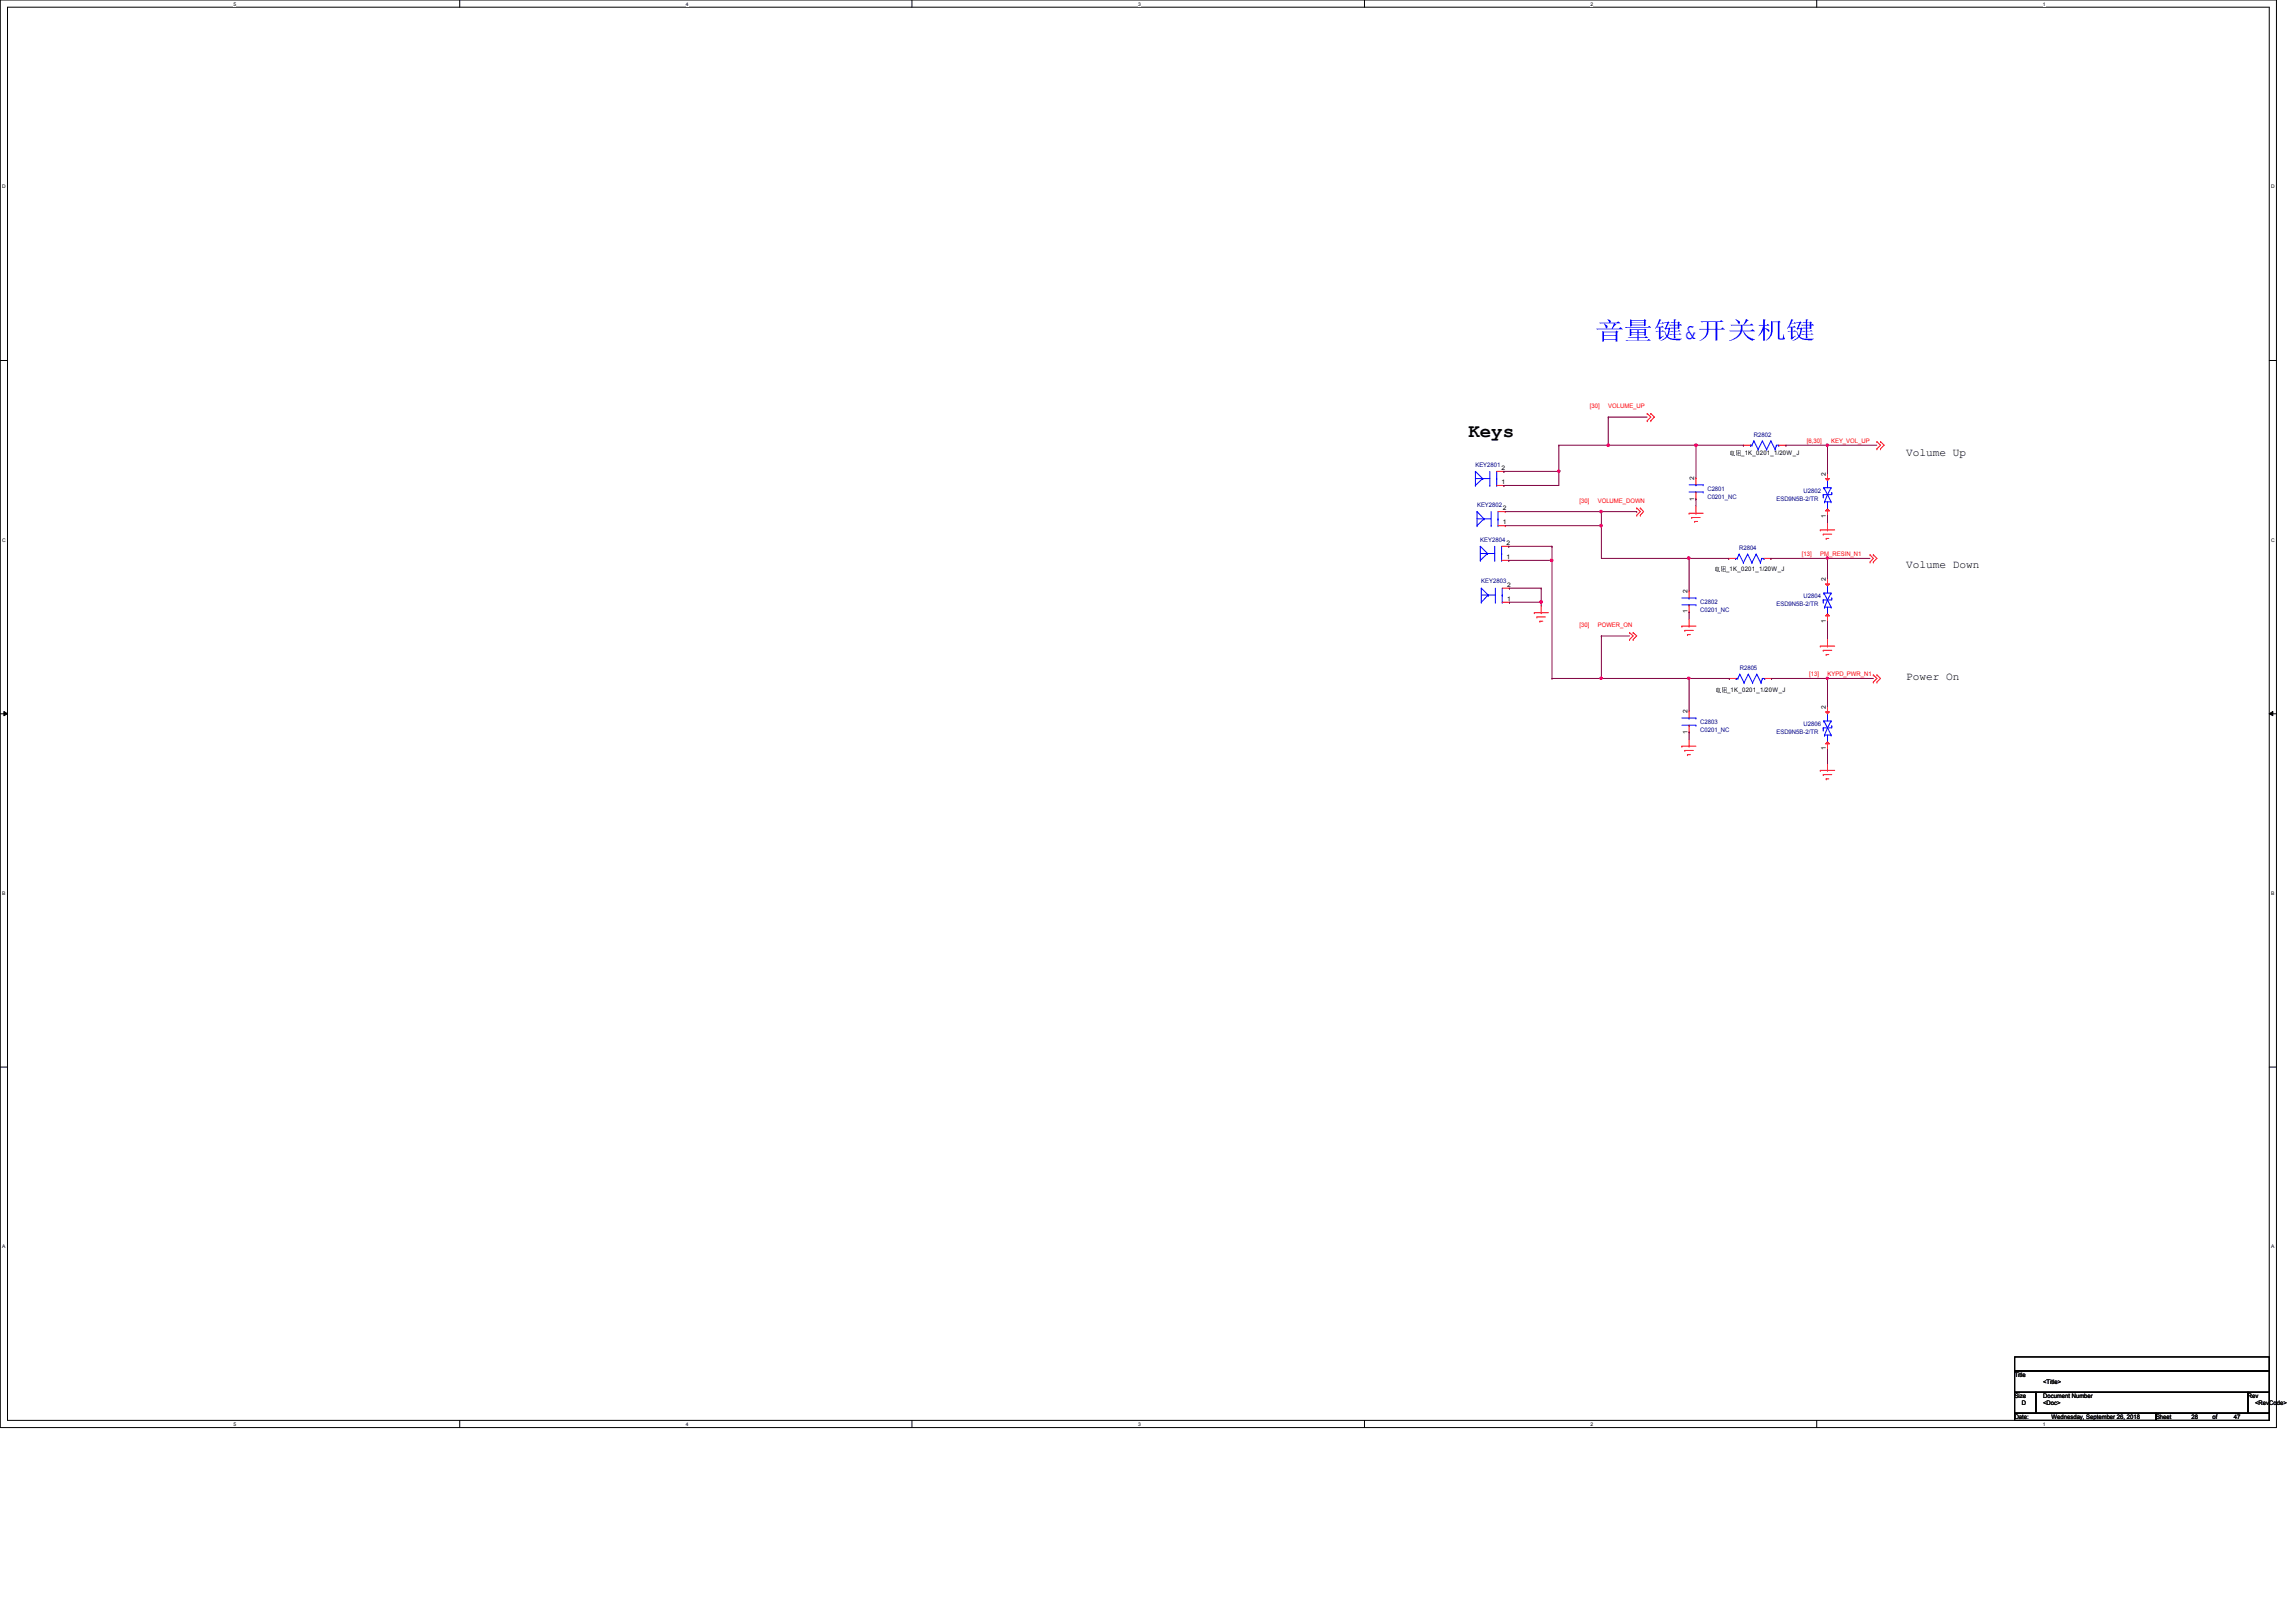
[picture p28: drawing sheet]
<svg xmlns="http://www.w3.org/2000/svg" width="297mm" height="210mm" viewBox="0 0 297 210" stroke-linecap="round" stroke-linejoin="round" font-family="sans-serif">
<defs><g id="words">
<text font-size="3.2" fill="#00f" x="206.3" y="43.9">音音音&amp;开开开音</text>
<text font-size="2.5" x="190" y="56.5">Keys</text>
<g font-size="1.4">
<text x="246.6" y="59">Volume Up</text>
<text x="246.6" y="73.5">Volume Down</text>
<text x="246.6" y="88.1">Power On</text>
</g>
<g font-size=".8" fill="#f00">
<text x="205.7" y="52.8">[30]</text>
<text x="208.1" y="52.8">VOLUME_UP</text>
<text x="233.8" y="57.4">[6,30]</text>
<text x="236.9" y="57.4">KEY_VOL_UP</text>
<text x="204.3" y="65.1">[30]</text>
<text x="206.7" y="65.1">VOLUME_DOWN</text>
<text x="233.1" y="72">[13]</text>
<text x="235.5" y="72">PM_RESIN_N1</text>
<text x="204.3" y="81.2">[30]</text>
<text x="206.7" y="81.2">POWER_ON</text>
<text x="234.1" y="87.5">[13]</text>
<text x="236.4" y="87.5">KYPD_PWR_N1</text>
</g>
<g font-size=".8">
<text x="223.7" y="58.8">电电_1K_0201_1/20W_J</text>
<text x="194.3" y="62.6">1</text>
<text x="194.3" y="60.8">2</text>
<text x="194.4" y="66">2</text>
<text x="219.2" y="64.8" transform="rotate(-90 219.2 64.8)">1</text>
<text x="219.2" y="62.1" transform="rotate(-90 219.2 62.1)">2</text>
<text x="236.2" y="61.6" transform="rotate(-90 236.2 61.6)">2</text>
<text x="194.4" y="67.8">1</text>
<text x="194.9" y="70.5">2</text>
<text x="236.2" y="67" transform="rotate(-90 236.2 67)">1</text>
<text x="194.9" y="72.3">1</text>
<text x="195" y="77.7">1</text>
<text x="195" y="75.9">2</text>
<text x="218.3" y="76.8" transform="rotate(-90 218.3 76.8)">2</text>
<text x="221.8" y="73.9">电电_1K_0201_1/20W_J</text>
<text x="236.2" y="75.2" transform="rotate(-90 236.2 75.2)">2</text>
<text x="218.3" y="79.4" transform="rotate(-90 218.3 79.4)">1</text>
<text x="236.2" y="80.6" transform="rotate(-90 236.2 80.6)">1</text>
<text x="221.9" y="89.5">电电_1K_0201_1/20W_J</text>
<text x="218.3" y="95" transform="rotate(-90 218.3 95)">1</text>
<text x="218.3" y="92.3" transform="rotate(-90 218.3 92.3)">2</text>
<text x="236.2" y="91.7" transform="rotate(-90 236.2 91.7)">2</text>
<text x="236.2" y="97.1" transform="rotate(-90 236.2 97.1)">1</text>
<text x="260.6" y="178.2">Title</text>
<text x="264.3" y="179.1">&lt;Title&gt;</text>
<text x="260.6" y="180.9">Size</text>
<text x="260.6" y="183.6">Date:</text>
<text x="261.6" y="181.8">D</text>
<text x="264.3" y="180.9">Document Number</text>
<text x="264.3" y="181.8">&lt;Doc&gt;</text>
<text x="265.4" y="183.6">Wednesday, September 26, 2018</text>
<text x="278.9" y="183.6">Sheet</text>
<text x="283.5" y="183.6">28</text>
<text x="286.3" y="183.6">of</text>
<text x="289" y="183.6">47</text>
<text x="290.8" y="180.9">Rev</text>
<text x="291.8" y="181.8">&lt;RevCode&gt;</text>
</g>
<g font-size=".8" fill="#000080">
<text x="226.9" y="56.6">R2802</text>
<text x="190.9" y="60.4">KEY2801</text>
<text x="191.1" y="65.6">KEY2802</text>
<text x="220.9" y="63.5">C2801</text>
<text x="220.9" y="64.6">C0201_NC</text>
<text x="229.8" y="64.9">ESD9N5B-2/TR</text>
<text x="233.3" y="63.8">U2802</text>
<text x="191.5" y="70.1">KEY2804</text>
<text x="225" y="71.2">R2804</text>
<text x="191.6" y="75.5">KEY2803</text>
<text x="233.3" y="77.4">U2804</text>
<text x="220" y="78.1">C2802</text>
<text x="220" y="79.2">C0201_NC</text>
<text x="229.8" y="78.5">ESD9N5B-2/TR</text>
<text x="225.1" y="86.7">R2805</text>
<text x="220" y="93.7">C2803</text>
<text x="220" y="94.8">C0201_NC</text>
<text x="229.8" y="95">ESD9N5B-2/TR</text>
<text x="233.3" y="93.9">U2806</text>
</g>
<g font-size=".6">
<text x="30.2" y=".7">5</text>
<text x="88.7" y=".7">4</text>
<text x="147.2" y=".7">3</text>
<text x="205.8" y=".7">2</text>
<text x="264.3" y=".7">1</text>
<text x=".3" y="24.4">D</text>
<text x="293.8" y="24.4">D</text>
<text x=".3" y="70.1">C</text>
<text x="293.8" y="70.1">C</text>
<text x=".3" y="115.8">B</text>
<text x="293.8" y="115.8">B</text>
<text x=".3" y="161.5">A</text>
<text x="293.8" y="161.5">A</text>
<text x="30.2" y="184.5">5</text>
<text x="88.7" y="184.5">4</text>
<text x="147.2" y="184.5">3</text>
<text x="205.8" y="184.5">2</text>
<text x="264.3" y="184.5">1</text>
</g>
</g></defs>
<path d="M0 0h294.5v184.7h-294.5zM1 .9h292.6v182.9h-292.6z" fill="none" stroke="#000" stroke-width=".13"/>
<g fill="#fff">
<path d="M30.2 .1h.4v.7h-.4z"/>
<path d="M30.2 183.9h.4v.8h-.4z"/>
</g>
<path d="M59.5 0v.9M59.5 183.8v.9" fill="none" stroke="#000" stroke-width=".13"/>
<g fill="#fff">
<path d="M88.7 .1h.4v.7h-.4z"/>
<path d="M88.7 183.9h.4v.8h-.4z"/>
</g>
<path d="M118 0v.9M118 183.8v.9" fill="none" stroke="#000" stroke-width=".13"/>
<g fill="#fff">
<path d="M147.2 .1h.4v.7h-.4z"/>
<path d="M147.2 183.9h.4v.8h-.4z"/>
</g>
<path d="M176.5 0v.9M176.5 183.8v.9" fill="none" stroke="#000" stroke-width=".13"/>
<g fill="#fff">
<path d="M205.8 .1h.3v.7h-.3z"/>
<path d="M205.8 183.9h.3v.8h-.3z"/>
</g>
<path d="M235 0v.9M235 183.8v.9" fill="none" stroke="#000" stroke-width=".13"/>
<g fill="#fff">
<path d="M264.3 .1h.3v.7h-.3z"/>
<path d="M264.3 183.9h.3v.8h-.3z"/>
<path d="M.3 23.8h.5v.7h-.5z"/>
<path d="M293.8 23.8h.5v.7h-.5z"/>
<path d="M.3 69.5h.5v.7h-.5z"/>
<path d="M293.8 69.5h.5v.7h-.5z"/>
</g>
<path d="M0 46.7h1M293.6 46.7h.9" fill="none" stroke="#000" stroke-width=".13"/>
<g fill="#fff">
<path d="M.3 115.2h.4v.8h-.4z"/>
<path d="M293.8 115.2h.5v.8h-.5z"/>
</g>
<path d="M0 92.4h1M.5 92.1l.5 .3-.5 .2zM293.6 92.4l.4-.3v.5zM293.6 92.4h.9" fill="none" stroke="#000" stroke-width=".13"/>
<path d="M.5 92.1l.5 .3-.5 .2zM293.6 92.4l.4-.3v.5z" fill="#000"/>
<g fill="#fff">
<path d="M.3 161h.4v.7h-.4z"/>
<path d="M293.8 161h.4v.7h-.4z"/>
</g>
<path d="M0 138.1h1M293.6 138.1h.9M260.6 175.6h33v1.8h-33zM260.6 177.4h33v2.8h-33zM260.6 180.2h2.8v2.7h-2.8zM260.6 182.9h18.3v.9h-18.3zM263.4 180.2h27.4v2.7h-27.4zM278.9 182.9h14.7v.9h-14.7zM290.8 180.2h2.8v2.7h-2.8z" fill="none" stroke="#000" stroke-width=".13"/>
<g fill="none" stroke="#f00" stroke-width=".13">
<path d="M213.1 54.4h.1M213.1 53.5h.1M213.1 53.5l.5 .5-.5 .4M213.6 54.4h.1M213.6 53.5h.1M213.6 53.5l.4 .5-.4 .4M242.8 58.1h.1M242.8 57.1h.1M242.8 57.1l.5 .5-.5 .5M243.3 58.1h.1M243.3 57.1h.1M243.3 57.1l.5 .5-.5 .5"/>
<path d="M198.5 79.3h.1M198.5 79.3h1.8M198.8 79.8h.1M198.8 79.8h1.1M199.4 79.3h.1M199.4 78.4v.9M211.7 66.7h.1M211.7 65.7h.1M211.7 65.7l.5 .5-.5 .5M212.2 66.7h.1M212.2 65.7h.1M212.2 65.7l.4 .5-.4 .5"/>
<path d="M218.5 66.4h.1M218.5 66.4h1.8M218.9 67h.1M218.9 67h1.1M219.2 67.5h.1M219.2 67.5h.4M219.4 66.4h.1M219.4 65.5v.9M223.6 72.3h.1M223.6 72.3h.9M228.2 72.3h.9M229.1 72.3h.1"/>
<path d="M235.5 68.6h.1M235.5 68.6h1.9M235.9 69.1h.1M235.9 69.1h1.1M236.3 69.7h.1M236.3 69.7h.3M236.4 68.6h.1M236.4 67.7v.9M241.9 72.7h.1M241.9 71.8h.1M241.9 71.8l.5 .5-.5 .4M242.4 72.7h.1"/>
<path d="M242.4 71.8h.1M242.4 71.8l.4 .5-.4 .4M199.2 80.4h.1M199.2 80.4h.4M210.8 82.8h.1M210.8 81.9h.1M210.8 81.9l.5 .4-.5 .5M211.3 82.8h.1M211.3 81.9h.1M211.3 81.9l.4 .4-.4 .5M217.6 81h.1M217.6 96.6h.1"/>
<path d="M217.6 81h1.8M217.6 96.6h1.8M218 81.6h.1M218 97.1h.1M218 81.6h1.1M218 97.1h1.1M218.3 82.1h.1M218.3 97.7h.1M218.3 82.1h.4M218.3 97.7h.4M218.5 81h.1M218.5 96.6h.1"/>
<path d="M218.5 80.1v.9M218.5 95.7v.9M223.7 87.8h.1M223.7 87.8h.9M228.3 87.8h.9M229.2 87.8h.1M235.5 83.6h.1M235.5 99.7h.1M235.5 83.6h1.9M235.5 99.7h1.9M235.9 84.2h.1M235.9 84.2h1.1"/>
<path d="M236.3 84.7h.1M236.3 84.7h.3M236.4 83.6h.1M236.4 99.7h.1M236.4 82.7v.9M236.4 98.8v.9M242.4 88.3h.1M242.4 87.3h.1M242.4 87.3l.4 .5-.4 .5M242.8 88.3h.1M242.8 87.3h.1M242.8 87.3l.5 .5-.5 .5"/>
<path d="M235.9 100.2h.1M235.9 100.2h1.1M236.3 100.8h.1M236.3 100.8h.3"/>
</g>
<g fill="none" stroke="#00f" stroke-width=".13">
<path d="M224.5 72.3h.1M224.5 72.3h.2M224.7 72.3h.1M225 71.7h.1M225 71.7l.5 1.1M225 71.7l-.3 .6M225.5 72.8h.1M226.1 71.7h.1M226.1 71.7l.5 1.1M226.1 71.7l-.6 1.1M226.6 72.8h.1M227.2 71.7h.1"/>
<path d="M227.2 71.7l.5 1.1M227.2 71.7l-.6 1.1M227.7 72.8h.1M227.9 72.3h.1M227.9 72.3h.3M227.9 72.3l-.2 .5M228.2 72.3h.1M235.9 77.6h.1M235.9 77.9h.1M235.9 77.6v.3M236 76.8h.1M236 76.8l.4 .8"/>
<path d="M236 76.8h.9M236 78.6h.1M236 78.6h.9M236.4 75.8h.1M236.4 79.5h.1M236.4 77.6l-.4 1M236.4 77.6l.5 1M236.4 75.8v1M236.4 78.6v.9M236.9 78.6h.1M236.9 76.8h.1M236.9 76.8l-.5 .8"/>
<path d="M237 77.4h.1M237 77.4v.2h-1.1M224.6 87.8h.1M224.6 87.8h.2M224.8 87.8h.1M225.1 87.2h.1M225.1 87.2l.5 1.1M225.1 87.2l-.3 .6M225.6 88.3h.1M226.2 87.2h.1M226.2 87.2l.5 1.1M226.2 87.2l-.6 1.1"/>
<path d="M226.7 88.3h.1M227.3 87.2h.1M227.3 87.2l.5 1.1M227.3 87.2l-.6 1.1M227.8 88.3h.1M228 87.8h.1M228 87.8h.3M228 87.8l-.2 .5M228.3 87.8h.1"/>
</g>
<path d="M236.2 79.7l.2-.2 .3 .2z" fill="#f00"/>
<path d="M236.2 79.7l.2-.2 .3 .2zM236.4 79.5v.9M236.4 80.4h.1" fill="none" stroke="#f00" stroke-width=".13"/>
<path d="M236.2 75.6h.5l-.3 .2z" fill="#f00"/>
<path d="M236.2 75.6h.5l-.3 .2zM236.4 74.9h.1M236.4 74.9v.9" fill="none" stroke="#f00" stroke-width=".13"/>
<g fill="none" stroke="#00f" stroke-width=".13">
<path d="M235.9 64h.1M235.9 64.3h.1M235.9 64v.3M236 63.1h.1M236 63.1l.4 .9M236 63.1h.9M236 64.9h.1M236 64.9h.9M236.4 62.2h.1M236.4 65.9h.1M236.4 64l-.4 .9M236.4 64l.5 .9"/>
<path d="M236.4 62.2v.9M236.4 64.9v1M236.9 64.9h.1M236.9 63.1h.1M236.9 63.1l-.5 .9M237 63.8h.1M237 63.8v.2h-1.1"/>
</g>
<path d="M236.2 66.1l.2-.2 .3 .2z" fill="#f00"/>
<path d="M236.2 66.1l.2-.2 .3 .2zM236.4 66.8h.1M236.4 65.9v.9" fill="none" stroke="#f00" stroke-width=".13"/>
<path d="M236.2 61.9h.5l-.3 .3z" fill="#f00"/>
<g fill="none" stroke="#f00" stroke-width=".13">
<path d="M225.5 57.6h.1M225.5 57.6h1M230.1 57.6h1M231.1 57.6h.1M193.6 62.8h1M193.6 61h1M193.8 68h.9M193.8 66.2h.9M194.3 72.5h.9M194.3 70.7h.9M194.3 77.9h1M194.3 76.1h1"/>
<path d="M194.6 62.8h.1M194.6 61h.1M194.7 68h.1M194.7 66.2h.1M195.2 72.5h.1M195.2 70.7h.1M195.3 77.9h.1M195.3 76.1h.1M219.4 64.6h.1M219.4 61.8h.1M219.4 61.8v.9M219.4 63.7v.9"/>
<path d="M236.2 61.9h.5l-.3 .3zM236.4 61.3h.1M236.4 61.3v.9"/>
</g>
<g fill="none" stroke="#00f" stroke-width=".13">
<path d="M226.5 57.6h.1M226.6 57.6h.1M226.9 57.1h.1M226.9 57.1l.6 1.1M226.9 57.1l-.3 .5M227.5 58.2h.1M228 57.1h.1M228 57.1l.6 1.1M228 57.1l-.5 1.1M228.6 58.2h.1M229.1 57.1h.1M229.1 57.1l.6 1.1"/>
<path d="M229.1 57.1l-.5 1.1M229.7 58.2h.1M229.8 57.6h.1M229.8 57.6h.3M229.8 57.6l-.1 .6M230.1 57.6h.1M190.9 61h.1M190.9 62.8h.1M190.9 61l.9 .9M190.9 61v1.8M190.9 61.9h1.8M191.1 66.2h.1"/>
<path d="M191.1 68h.1M191.1 66.2l.9 .9M191.1 66.2v1.8M191.1 67.1h1.8M191.5 70.7h.1M191.5 72.5h.1M191.5 70.7l.9 .9M191.5 70.7v1.8M191.5 71.6h1.9M191.6 76.1h.1M191.6 77.9h.1M191.6 76.1l.9 .9"/>
<path d="M191.6 76.1v1.8M191.6 77h1.9M191.8 61.9h.1M191.8 61.9l-.9 .9M192 67.1h.1M192 67.1l-.9 .9M192.4 71.6h.1M192.4 71.6l-.9 .9M192.5 77h.1M192.5 77l-.9 .9M192.7 62.8h.1M192.7 61v1.8"/>
<path d="M192.9 68h.1M192.9 66.2v1.8M193.4 72.5h.1M193.4 70.7v1.8M193.5 77.9h.1M193.5 76.1v1.8M193.6 61.9h.1M193.6 62.8h.1M193.6 61v1.8M193.8 67.1h.1M193.8 68h.1M193.8 66.2v1.8"/>
<path d="M194.3 71.6h.1M194.3 72.5h.1M194.3 70.7v1.8M194.3 77h.1M194.3 77.9h.1M194.3 76.1v1.8M218.5 63.7h1.8M218.5 62.7h1.8M219.4 63.7h.1M219.4 62.7h.1M220.3 63.7h.1M220.3 62.7h.1"/>
<path d="M235.9 94.2h.1M235.9 94.5h.1M235.9 94.2v.3M236 93.3h.1M236 93.3l.4 .9M236 93.3h.9M236 95.1h.1M236 95.1h.9M236.4 92.4h.1M236.4 96h.1M236.4 94.2l-.4 .9M236.4 94.2l.5 .9"/>
<path d="M236.4 92.4v.9M236.4 95.1v.9M236.9 95.1h.1M236.9 93.3h.1M236.9 93.3l-.5 .9M237 93.9h.1M237 93.9v.3h-1.1"/>
</g>
<path d="M236.2 96.3l.2-.3 .3 .3z" fill="#f00"/>
<path d="M236.2 96.3l.2-.3 .3 .3zM236.4 96.9h.1M236.4 96v.9" fill="none" stroke="#f00" stroke-width=".13"/>
<path d="M236.2 92.1h.5l-.3 .3z" fill="#f00"/>
<path d="M218.5 79.2h.1M218.5 76.5h.1M218.5 76.5v.9M218.5 78.3v.9M218.5 94.7h.1M218.5 92h.1M218.5 92v.9M218.5 93.9v.8M236.2 92.1h.5l-.3 .3zM236.4 91.4h.1M236.4 91.4v1" fill="none" stroke="#f00" stroke-width=".13"/>
<path d="M217.6 78.3h1.8M217.6 77.4h1.8M218.5 78.3h.1M218.5 77.4h.1M219.4 78.3h.1M219.4 77.4h.1M217.6 93.9h1.8M217.6 92.9h1.8M218.5 93.9h.1M218.5 92.9h.1M219.4 93.9h.1M219.4 92.9h.1" fill="none" stroke="#00f" stroke-width=".13"/>
<path d="M208.1 54h.1M208.1 54h5M208.1 54v3.6M194.7 66.2h12.5M207.2 66.2h.1" fill="none" stroke="#800040" stroke-width=".13"/>
<path d="M207 66.1h.3v.2h-.3z" fill-rule="evenodd" fill="#f0f"/>
<path d="M207 66.1h.3v.2h-.3z" fill="none" stroke="#f0f" stroke-width=".13"/>
<path d="M236.4 57.6h.1M236.4 57.6v3.7M236.4 66.8h.1M236.4 66.8v.9M207.2 82.3h.1M207.2 82.3h3.6M207.2 82.3v5.5" fill="none" stroke="#800040" stroke-width=".13"/>
<path d="M236.3 57.5h.2v.2h-.2z" fill-rule="evenodd" fill="#f0f"/>
<path d="M236.3 57.5h.2v.2h-.2z" fill="none" stroke="#f0f" stroke-width=".13"/>
<path d="M236.4 57.6h.1M236.4 57.6h6.4M236.4 72.3h.1M236.4 72.3v2.6M236.4 72.3h5.5M236.4 80.4h.1M236.4 80.4v2.3" fill="none" stroke="#800040" stroke-width=".13"/>
<path d="M236.3 72.1h.2v.2h-.2z" fill-rule="evenodd" fill="#f0f"/>
<path d="M236.3 72.1h.2v.2h-.2z" fill="none" stroke="#f0f" stroke-width=".13"/>
<path d="M201.7 57.6v3.4M201.7 61h.1" fill="none" stroke="#800040" stroke-width=".13"/>
<path d="M201.5 60.9h.3v.2h-.3z" fill-rule="evenodd" fill="#f0f"/>
<path d="M201.5 60.9h.3v.2h-.3z" fill="none" stroke="#f0f" stroke-width=".13"/>
<path d="M201.7 57.6h.1M201.7 57.6h6.4" fill="none" stroke="#800040" stroke-width=".13"/>
<path d="M207.9 57.5h.3v.2h-.3z" fill-rule="evenodd" fill="#f0f"/>
<path d="M207.9 57.5h.3v.2h-.3z" fill="none" stroke="#f0f" stroke-width=".13"/>
<path d="M200.8 87.8h.1M200.8 87.8h6.4" fill="none" stroke="#800040" stroke-width=".13"/>
<path d="M207 87.7h.3v.2h-.3z" fill-rule="evenodd" fill="#f0f"/>
<path d="M207 87.7h.3v.2h-.3z" fill="none" stroke="#f0f" stroke-width=".13"/>
<path d="M236.4 96.9h.1M236.4 87.8h.1M236.4 87.8v3.6M236.4 96.9v1.9M236.4 87.8h6" fill="none" stroke="#800040" stroke-width=".13"/>
<path d="M236.3 87.7h.2v.2h-.2z" fill-rule="evenodd" fill="#f0f"/>
<path d="M236.3 87.7h.2v.2h-.2z" fill="none" stroke="#f0f" stroke-width=".13"/>
<g fill="none" stroke="#800040" stroke-width=".13">
<path d="M208.1 57.6h11.3M219.4 57.6h.1M231.1 57.6h.1M231.1 57.6h5.3M194.6 61h.1M194.6 62.8h.1M194.6 61h7.1M194.7 68h12.5M201.7 61h.1M201.7 61v1.8h-7.1M207.2 68h.1M207.2 68v4.3h11.3"/>
<path d="M218.5 72.3h.1M229.1 72.3h.1M229.1 72.3h7.3M207.2 87.8h11.3M218.5 87.8h.1M229.2 87.8h.1M229.2 87.8h7.2"/>
</g>
<path d="M207 67.9h.3v.2h-.3z" fill-rule="evenodd" fill="#f0f"/>
<path d="M207 67.9h.3v.2h-.3z" fill="none" stroke="#f0f" stroke-width=".13"/>
<path d="M195.2 70.7h.1M195.2 72.5h.1M195.2 70.7h5.6M195.2 72.5h5.6M200.8 70.7h.1M200.8 72.5h.1M200.8 70.7v17.1" fill="none" stroke="#800040" stroke-width=".13"/>
<path d="M200.6 72.4h.3v.2h-.3z" fill-rule="evenodd" fill="#f0f"/>
<path d="M200.6 72.4h.3v.2h-.3z" fill="none" stroke="#f0f" stroke-width=".13"/>
<path d="M199.4 77.9h.1M199.4 77.9v.5" fill="none" stroke="#800040" stroke-width=".13"/>
<path d="M199.3 77.8h.2v.2h-.2z" fill-rule="evenodd" fill="#f0f"/>
<path d="M199.3 77.8h.2v.2h-.2z" fill="none" stroke="#f0f" stroke-width=".13"/>
<path d="M219.4 57.6h.1M219.4 57.6v4.2M219.4 57.6h6.1M225.5 57.6h.1M195.3 77.9h.1M195.3 76.1h.1M195.3 76.1h4.1M199.4 76.1h.1M199.4 76.1v1.8h-4.1M219.4 64.6h.1M219.4 64.6v.9" fill="none" stroke="#800040" stroke-width=".13"/>
<path d="M219.3 57.5h.2v.2h-.2z" fill-rule="evenodd" fill="#f0f"/>
<path d="M219.3 57.5h.2v.2h-.2z" fill="none" stroke="#f0f" stroke-width=".13"/>
<path d="M218.5 79.2h.1M218.5 72.3h.1M218.5 72.3v4.2M218.5 79.2v.9M218.5 72.3h5.1M223.6 72.3h.1" fill="none" stroke="#800040" stroke-width=".13"/>
<path d="M218.3 72.1h.3v.2h-.3z" fill-rule="evenodd" fill="#f0f"/>
<path d="M218.3 72.1h.3v.2h-.3z" fill="none" stroke="#f0f" stroke-width=".13"/>
<path d="M218.5 94.7h.1M218.5 87.8h.1M218.5 87.8v4.2M218.5 94.7v1M218.5 87.8h5.2M223.7 87.8h.1" fill="none" stroke="#800040" stroke-width=".13"/>
<path d="M218.3 87.7h.3v.2h-.3z" fill-rule="evenodd" fill="#f0f"/>
<path d="M218.3 87.7h.3v.2h-.3z" fill="none" stroke="#f0f" stroke-width=".13"/>
<path d="M207.2 66.2h.1M207.2 66.2v1.8M207.2 66.2h4.5M211.7 66.2h.1" fill="none" stroke="#800040" stroke-width=".13"/>
<path d="M207 66.1h.3v.2h-.3z" fill-rule="evenodd" fill="#f0f"/>
<path d="M207 66.1h.3v.2h-.3z" fill="none" stroke="#f0f" stroke-width=".13"/>
<path d="M236.3 57.5h.2v.2h-.2z" fill-rule="evenodd" fill="#f0f"/>
<path d="M236.3 57.5h.2v.2h-.2z" fill="none" stroke="#f0f" stroke-width=".13"/>
<path d="M236.3 72.1h.2v.2h-.2z" fill-rule="evenodd" fill="#f0f"/>
<path d="M236.3 72.1h.2v.2h-.2z" fill="none" stroke="#f0f" stroke-width=".13"/>
<path d="M201.5 60.9h.3v.2h-.3z" fill-rule="evenodd" fill="#f0f"/>
<path d="M201.5 60.9h.3v.2h-.3z" fill="none" stroke="#f0f" stroke-width=".13"/>
<path d="M207.9 57.5h.3v.2h-.3z" fill-rule="evenodd" fill="#f0f"/>
<path d="M207.9 57.5h.3v.2h-.3z" fill="none" stroke="#f0f" stroke-width=".13"/>
<path d="M207 87.7h.3v.2h-.3z" fill-rule="evenodd" fill="#f0f"/>
<path d="M207 87.7h.3v.2h-.3z" fill="none" stroke="#f0f" stroke-width=".13"/>
<path d="M236.3 87.7h.2v.2h-.2z" fill-rule="evenodd" fill="#f0f"/>
<path d="M236.3 87.7h.2v.2h-.2z" fill="none" stroke="#f0f" stroke-width=".13"/>
<path d="M207 67.9h.3v.2h-.3z" fill-rule="evenodd" fill="#f0f"/>
<path d="M207 67.9h.3v.2h-.3z" fill="none" stroke="#f0f" stroke-width=".13"/>
<path d="M200.6 72.4h.3v.2h-.3z" fill-rule="evenodd" fill="#f0f"/>
<path d="M200.6 72.4h.3v.2h-.3z" fill="none" stroke="#f0f" stroke-width=".13"/>
<path d="M199.3 77.8h.2v.2h-.2z" fill-rule="evenodd" fill="#f0f"/>
<path d="M199.3 77.8h.2v.2h-.2z" fill="none" stroke="#f0f" stroke-width=".13"/>
<path d="M219.3 57.5h.2v.2h-.2z" fill-rule="evenodd" fill="#f0f"/>
<path d="M219.3 57.5h.2v.2h-.2z" fill="none" stroke="#f0f" stroke-width=".13"/>
<path d="M218.3 72.1h.3v.2h-.3z" fill-rule="evenodd" fill="#f0f"/>
<path d="M218.3 72.1h.3v.2h-.3z" fill="none" stroke="#f0f" stroke-width=".13"/>
<path d="M218.3 87.7h.3v.2h-.3z" fill-rule="evenodd" fill="#f0f"/>
<path d="M218.3 87.7h.3v.2h-.3z" fill="none" stroke="#f0f" stroke-width=".13"/>
<use href="#words"/>
</svg>
